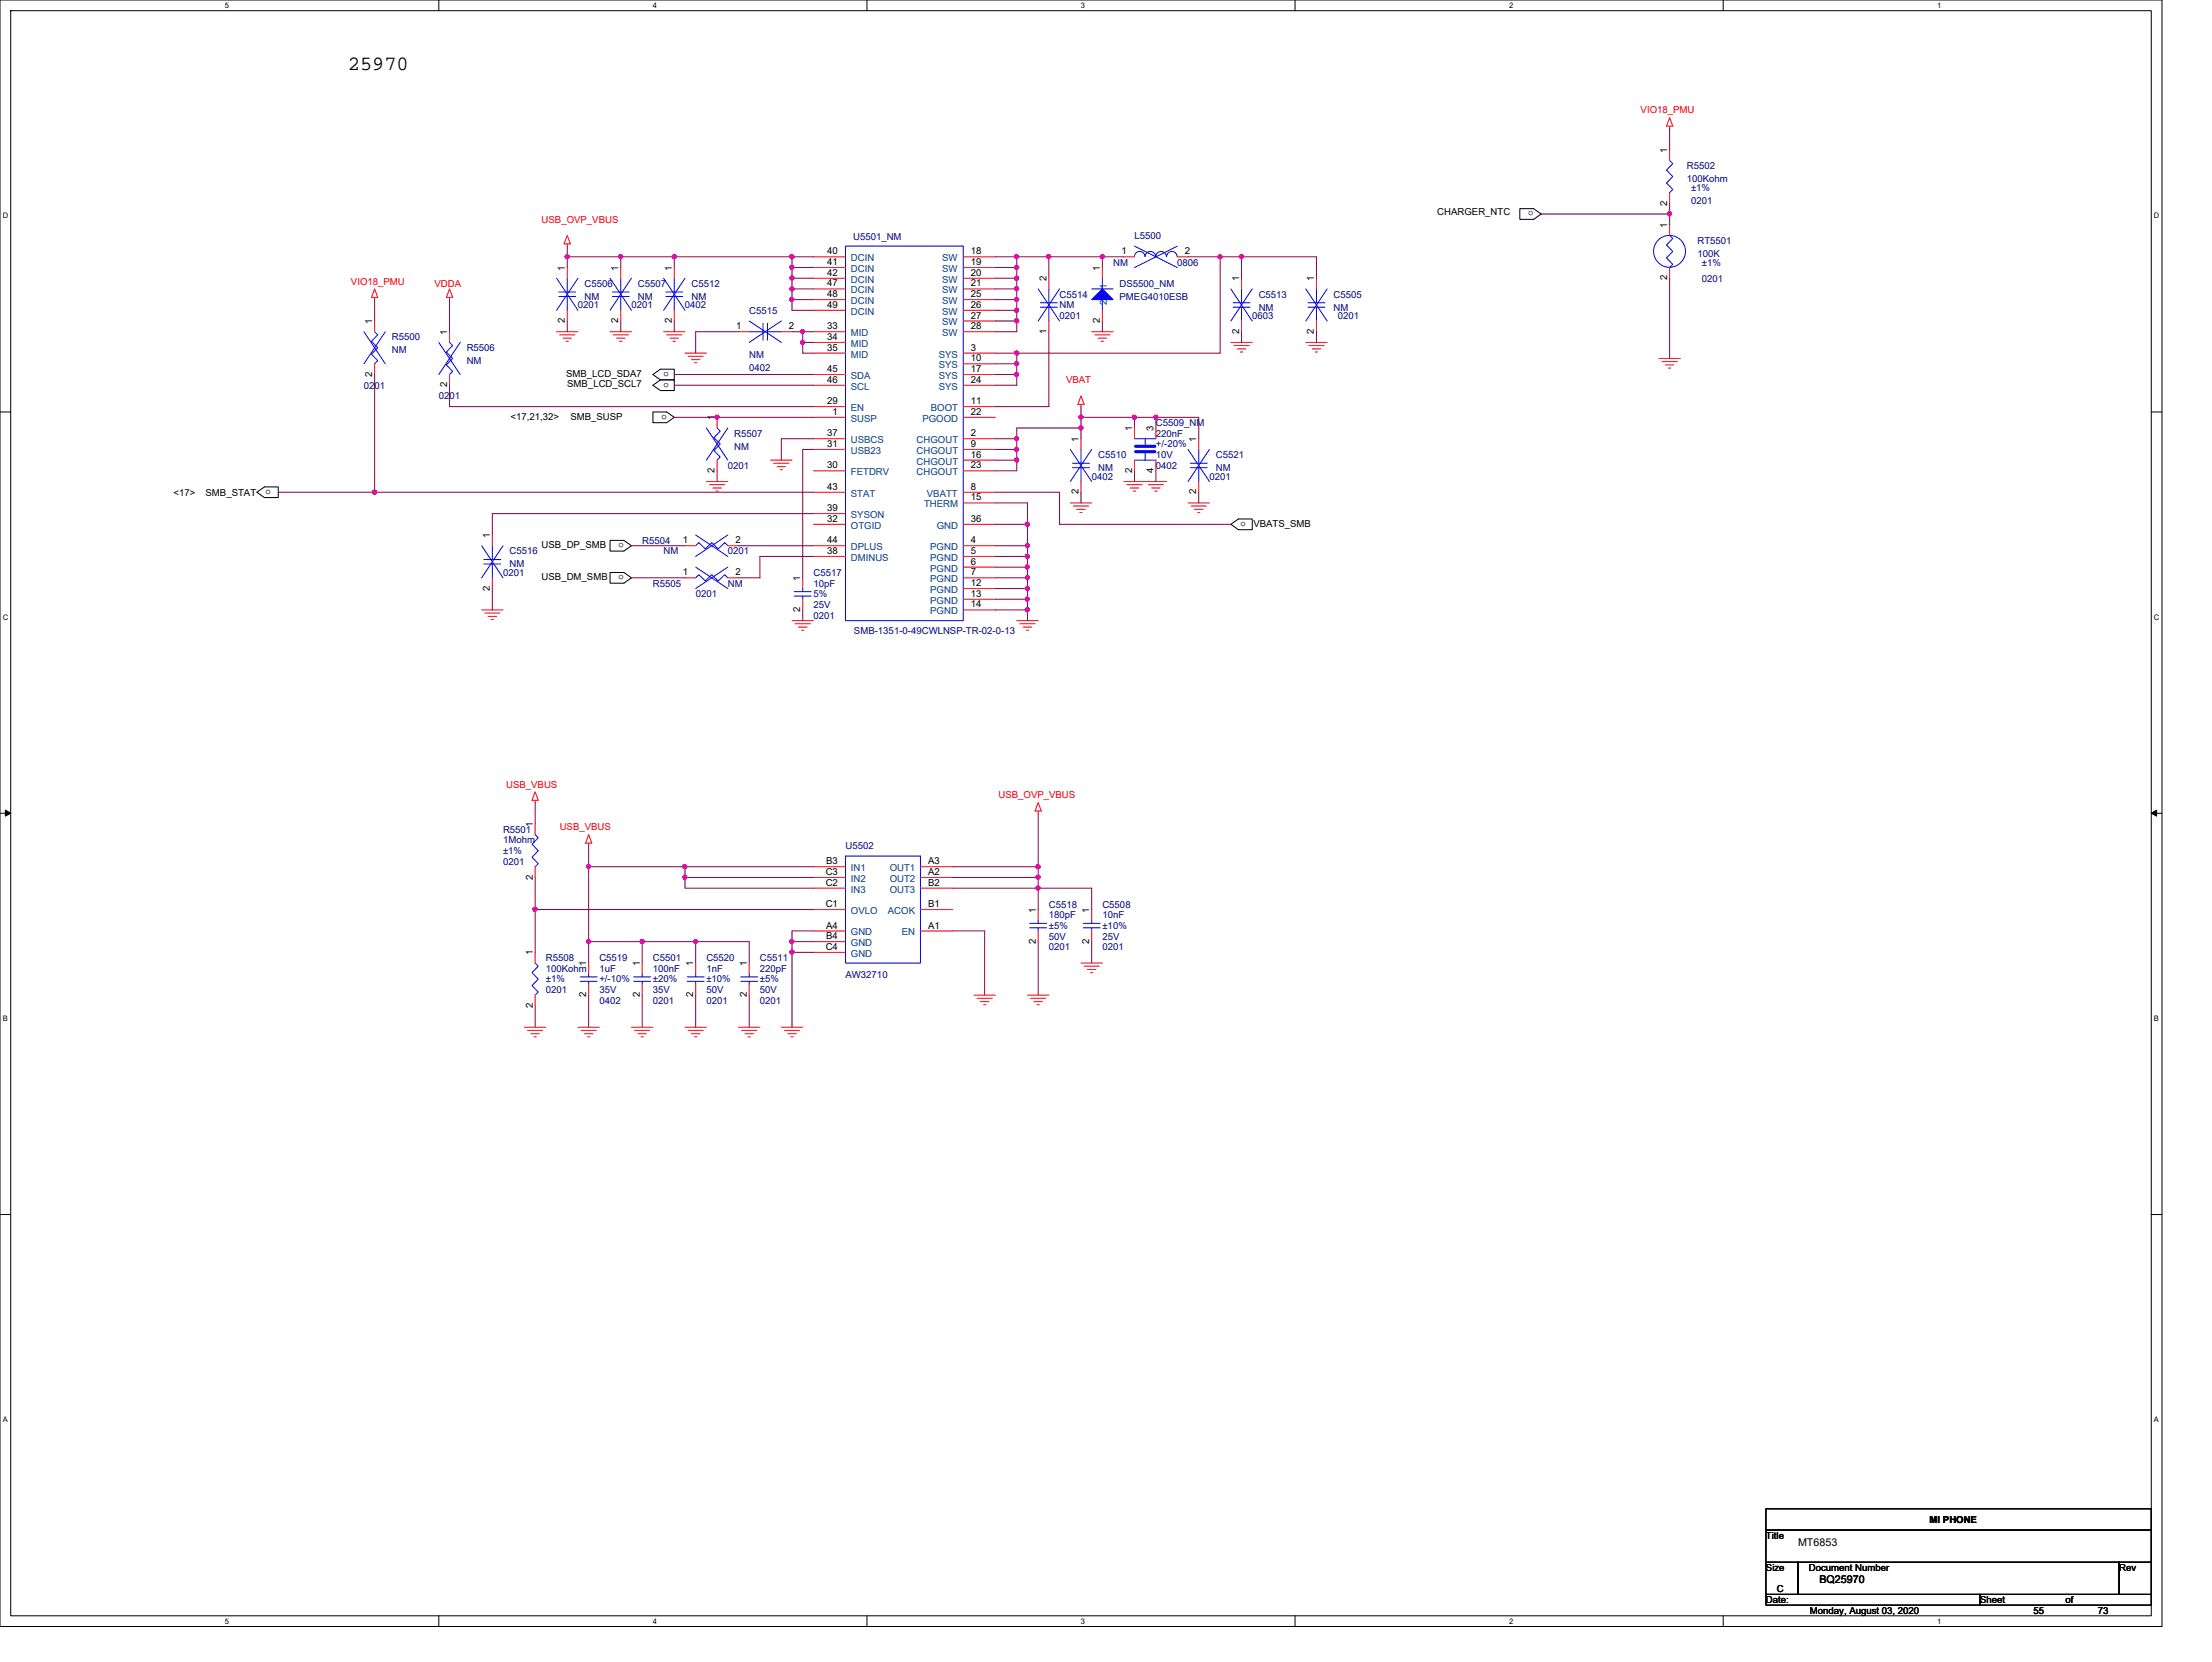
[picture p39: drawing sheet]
<svg xmlns="http://www.w3.org/2000/svg" width="210mm" height="158mm" viewBox="0 0 210 158" stroke-linecap="round" stroke-linejoin="round" font-family="sans-serif">
<defs><g id="words">
<text font-size="1.9" x="33" y="6.6">25970</text>
<g font-size="1">
<text x="170.7" y="146.7">MT6853</text>
<text x="172.7" y="150.3">BQ25970</text>
</g>
<g font-size=".9" fill="#f00">
<text x="155.7" y="10.8">VIO18_PMU</text>
<text x="51.4" y="21.1">USB_OVP_VBUS</text>
<text x="33.3" y="27">VIO18_PMU</text>
<text x="41.3" y="27.2">VDDA</text>
<text x="101.2" y="36.4">VBAT</text>
<text x="48" y="74.8">USB_VBUS</text>
<text x="94.8" y="75.8">USB_OVP_VBUS</text>
<text x="53.1" y="78.8">USB_VBUS</text>
</g>
<g font-size=".9">
<text x="158.3" y="14.5" transform="rotate(-90 158.3 14.5)">1</text>
<text x="136.4" y="20.4">CHARGER_NTC</text>
<text x="145.6" y="20.1" transform="rotate(-180 145.6 20.1)">o</text>
<text x="158.3" y="21.6" transform="rotate(-90 158.3 21.6)">1</text>
<text x="158.3" y="19.5" transform="rotate(-90 158.3 19.5)">2</text>
<text x="53.6" y="25.7" transform="rotate(-90 53.6 25.7)">1</text>
<text x="58.7" y="25.7" transform="rotate(-90 58.7 25.7)">1</text>
<text x="63.8" y="25.7" transform="rotate(-90 63.8 25.7)">1</text>
<text x="78.5" y="24.2">40</text>
<text x="78.5" y="25.2">41</text>
<text x="78.5" y="26.2">42</text>
<text x="78.5" y="27.2">47</text>
<text x="78.5" y="28.2">48</text>
<text x="78.5" y="29.2">49</text>
<text x="92.2" y="24.2">18</text>
<text x="92.2" y="25.2">19</text>
<text x="92.2" y="26.2">20</text>
<text x="92.2" y="27.2">21</text>
<text x="92.2" y="28.2">25</text>
<text x="92.2" y="29.2">26</text>
<text x="99.3" y="26.7" transform="rotate(-90 99.3 26.7)">2</text>
<text x="104.4" y="25.7" transform="rotate(-90 104.4 25.7)">1</text>
<text x="106.5" y="24.2">1</text>
<text x="112.5" y="24.2">2</text>
<text x="117.6" y="26.7" transform="rotate(-90 117.6 26.7)">1</text>
<text x="124.7" y="26.7" transform="rotate(-90 124.7 26.7)">1</text>
<text x="158.3" y="26.6" transform="rotate(-90 158.3 26.6)">2</text>
<text x="35.3" y="35.8" transform="rotate(-90 35.3 35.8)">2</text>
<text x="35.3" y="30.8" transform="rotate(-90 35.3 30.8)">1</text>
<text x="42.4" y="31.8" transform="rotate(-90 42.4 31.8)">1</text>
<text x="53.6" y="30.7" transform="rotate(-90 53.6 30.7)">2</text>
<text x="53.7" y="35.8">SMB_LCD_SDA7</text>
<text x="58.7" y="30.7" transform="rotate(-90 58.7 30.7)">2</text>
<text x="63.5" y="35.3" transform="rotate(-180 63.5 35.3)">o</text>
<text x="63.8" y="30.7" transform="rotate(-90 63.8 30.7)">2</text>
<text x="69.9" y="31.3">1</text>
<text x="74.9" y="31.3">2</text>
<text x="78.5" y="31.3">33</text>
<text x="78.5" y="32.3">34</text>
<text x="78.5" y="33.3">35</text>
<text x="78.5" y="35.3">45</text>
<text x="92.2" y="30.2">27</text>
<text x="92.2" y="31.3">28</text>
<text x="92.2" y="33.3">3</text>
<text x="92.2" y="34.3">10</text>
<text x="92.2" y="35.3">17</text>
<text x="99.3" y="31.7" transform="rotate(-90 99.3 31.7)">1</text>
<text x="104.4" y="30.7" transform="rotate(-90 104.4 30.7)">2</text>
<text x="117.6" y="31.7" transform="rotate(-90 117.6 31.7)">2</text>
<text x="124.7" y="31.7" transform="rotate(-90 124.7 31.7)">2</text>
<text x="42.4" y="36.8" transform="rotate(-90 42.4 36.8)">2</text>
<text x="48.5" y="39.8">&lt;17,21,32&gt;</text>
<text x="53.8" y="36.8">SMB_LCD_SCL7</text>
<text x="54.1" y="39.8">SMB_SUSP</text>
<text x="63.3" y="39.4" transform="rotate(-180 63.3 39.4)">o</text>
<text x="63.5" y="36.3" transform="rotate(-180 63.5 36.3)">o</text>
<text x="67.8" y="39.9" transform="rotate(-90 67.8 39.9)">1</text>
<text x="78.5" y="36.3">46</text>
<text x="78.5" y="38.4">29</text>
<text x="78.5" y="41.4">37</text>
<text x="79" y="39.4">1</text>
<text x="92.2" y="38.4">11</text>
<text x="92.2" y="36.3">24</text>
<text x="92.2" y="41.4">2</text>
<text x="92.2" y="39.4">22</text>
<text x="102.4" y="42" transform="rotate(-90 102.4 42)">1</text>
<text x="107.5" y="40.9" transform="rotate(-90 107.5 40.9)">1</text>
<text x="109.5" y="40.9" transform="rotate(-90 109.5 40.9)">3</text>
<text x="113.6" y="42" transform="rotate(-90 113.6 42)">1</text>
<text x="16.5" y="47.1">&lt;17&gt;</text>
<text x="19.5" y="47.1">SMB_STAT</text>
<text x="25.2" y="46.9">o</text>
<text x="67.8" y="44.9" transform="rotate(-90 67.8 44.9)">2</text>
<text x="78.5" y="42.4">31</text>
<text x="78.5" y="44.5">30</text>
<text x="78.5" y="46.5">43</text>
<text x="92.2" y="47.5">15</text>
<text x="92.2" y="46.5">8</text>
<text x="92.2" y="42.4">9</text>
<text x="92.2" y="43.5">16</text>
<text x="92.2" y="44.5">23</text>
<text x="102.4" y="46.9" transform="rotate(-90 102.4 46.9)">2</text>
<text x="107.5" y="44.9" transform="rotate(-90 107.5 44.9)">2</text>
<text x="109.5" y="44.9" transform="rotate(-90 109.5 44.9)">4</text>
<text x="113.6" y="46.9" transform="rotate(-90 113.6 46.9)">2</text>
<text x="46.5" y="51.1" transform="rotate(-90 46.5 51.1)">1</text>
<text x="51.4" y="52">USB_DP_SMB</text>
<text x="59.2" y="51.6" transform="rotate(-180 59.2 51.6)">o</text>
<text x="64.8" y="51.6">1</text>
<text x="69.8" y="51.6">2</text>
<text x="78.5" y="48.5">39</text>
<text x="78.5" y="49.6">32</text>
<text x="78.5" y="51.6">44</text>
<text x="78.5" y="52.6">38</text>
<text x="92.2" y="51.6">4</text>
<text x="92.2" y="52.6">5</text>
<text x="92.2" y="53.6">6</text>
<text x="92.2" y="49.6">36</text>
<text x="118.3" y="49.5" transform="rotate(-180 118.3 49.5)">o</text>
<text x="119" y="50">VBATS_SMB</text>
<text x="46.5" y="56.1" transform="rotate(-90 46.5 56.1)">2</text>
<text x="51.4" y="55.1">USB_DM_SMB</text>
<text x="59.2" y="54.6" transform="rotate(-180 59.2 54.6)">o</text>
<text x="64.8" y="54.6">1</text>
<text x="69.8" y="54.6">2</text>
<text x="76" y="58.1" transform="rotate(-90 76 58.1)">2</text>
<text x="76" y="55.2" transform="rotate(-90 76 55.2)">1</text>
<text x="92.2" y="54.6">7</text>
<text x="92.2" y="55.6">12</text>
<text x="92.2" y="56.7">13</text>
<text x="92.2" y="57.7">14</text>
<text x="50.6" y="83.5" transform="rotate(-90 50.6 83.5)">2</text>
<text x="50.6" y="78.5" transform="rotate(-90 50.6 78.5)">1</text>
<text x="78.4" y="83.1">C3</text>
<text x="78.4" y="82.1">B3</text>
<text x="88.1" y="82.1">A3</text>
<text x="88.1" y="83.1">A2</text>
<text x="78.4" y="84.1">C2</text>
<text x="78.4" y="86.1">C1</text>
<text x="78.4" y="89.2">B4</text>
<text x="78.4" y="88.2">A4</text>
<text x="88.1" y="88.2">A1</text>
<text x="88.1" y="84.1">B2</text>
<text x="88.1" y="86.1">B1</text>
<text x="98.3" y="89.6" transform="rotate(-90 98.3 89.6)">2</text>
<text x="98.3" y="86.7" transform="rotate(-90 98.3 86.7)">1</text>
<text x="103.4" y="89.6" transform="rotate(-90 103.4 89.6)">2</text>
<text x="103.4" y="86.7" transform="rotate(-90 103.4 86.7)">1</text>
<text x="50.6" y="95.7" transform="rotate(-90 50.6 95.7)">2</text>
<text x="50.6" y="90.7" transform="rotate(-90 50.6 90.7)">1</text>
<text x="55.6" y="94.7" transform="rotate(-90 55.6 94.7)">2</text>
<text x="55.6" y="91.7" transform="rotate(-90 55.6 91.7)">1</text>
<text x="60.7" y="94.7" transform="rotate(-90 60.7 94.7)">2</text>
<text x="60.7" y="91.7" transform="rotate(-90 60.7 91.7)">1</text>
<text x="65.8" y="94.7" transform="rotate(-90 65.8 94.7)">2</text>
<text x="65.8" y="91.7" transform="rotate(-90 65.8 91.7)">1</text>
<text x="70.9" y="94.7" transform="rotate(-90 70.9 94.7)">2</text>
<text x="70.9" y="91.7" transform="rotate(-90 70.9 91.7)">1</text>
<text x="78.4" y="90.2">C4</text>
<text x="167.6" y="146.1">Title</text>
<text x="167.6" y="149.2">Size</text>
<text x="171.7" y="149.2">Document Number</text>
<text x="183.2" y="144.6">MI PHONE</text>
<text x="201.2" y="149.2">Rev</text>
<text x="167.6" y="152.2">Date:</text>
<text x="168.7" y="151.2">C</text>
<text x="171.8" y="153.2">Monday, August 03, 2020</text>
<text x="188" y="152.2">Sheet</text>
<text x="193" y="153.2">55</text>
<text x="196.1" y="152.2">of</text>
<text x="199.1" y="153.2">73</text>
</g>
<g font-size=".9" fill="#000080">
<text x="160.1" y="16.1">R5502</text>
<text x="160.1" y="17.3">100Kohm</text>
<text x="81" y="22.8">U5501_NM</text>
<text x="107.7" y="22.7">L5500</text>
<text x="160.5" y="18.1">±1%</text>
<text x="160.5" y="19.4">0201</text>
<text x="161.1" y="23.2">RT5501</text>
<text x="54.9" y="29.3">0201</text>
<text x="55.5" y="27.2">C5506</text>
<text x="55.5" y="28.5">NM</text>
<text x="59.9" y="29.3">0201</text>
<text x="60.6" y="27.2">C5507</text>
<text x="60.6" y="28.5">NM</text>
<text x="65" y="29.3">0402</text>
<text x="65.6" y="27.2">C5512</text>
<text x="65.6" y="28.5">NM</text>
<text x="71.1" y="29.8">C5515</text>
<text x="100.6" y="28.3">C5514</text>
<text x="100.6" y="29.3">NM</text>
<text x="105.7" y="25.2">NM</text>
<text x="106.3" y="27.2">DS5500_NM</text>
<text x="106.3" y="28.5">PMEG4010ESB</text>
<text x="111.8" y="25.2">0806</text>
<text x="119.5" y="28.3">C5513</text>
<text x="119.5" y="29.5">NM</text>
<text x="126.6" y="28.3">C5505</text>
<text x="126.6" y="29.5">NM</text>
<text x="161.1" y="24.4">100K</text>
<text x="161.5" y="25.2">±1%</text>
<text x="161.5" y="26.7">0201</text>
<text x="37.2" y="32.3">R5500</text>
<text x="37.2" y="33.5">NM</text>
<text x="44.3" y="33.3">R5506</text>
<text x="44.3" y="34.6">NM</text>
<text x="71.1" y="34">NM</text>
<text x="71.1" y="35.3">0402</text>
<text x="100.6" y="30.3">0201</text>
<text x="118.9" y="30.3">0603</text>
<text x="127" y="30.3">0201</text>
<text x="34.5" y="36.9">0201</text>
<text x="41.7" y="37.9">0201</text>
<text x="69.7" y="41.5">R5507</text>
<text x="109.7" y="40.4">C5509_NM</text>
<text x="109.7" y="41.5">220nF</text>
<text x="69.1" y="44.5">0201</text>
<text x="69.7" y="42.7">NM</text>
<text x="103.6" y="45.5">0402</text>
<text x="104.2" y="43.5">C5510</text>
<text x="104.2" y="44.7">NM</text>
<text x="109.7" y="44.5">0402</text>
<text x="109.7" y="43.5">10V</text>
<text x="109.7" y="42.5">+/-20%</text>
<text x="114.8" y="45.5">0201</text>
<text x="115.4" y="43.5">C5521</text>
<text x="115.4" y="44.7">NM</text>
<text x="48.4" y="52.6">C5516</text>
<text x="48.4" y="53.9">NM</text>
<text x="61" y="51.6">R5504</text>
<text x="63" y="52.6">NM</text>
<text x="69.1" y="52.6">0201</text>
<text x="47.8" y="54.7">0201</text>
<text x="62" y="55.7">R5505</text>
<text x="66" y="56.7">0201</text>
<text x="69.1" y="55.7">NM</text>
<text x="77.2" y="54.7">C5517</text>
<text x="77.2" y="55.7">10pF</text>
<text x="77.2" y="58.7">0201</text>
<text x="77.2" y="57.7">25V</text>
<text x="77.2" y="56.7">5%</text>
<text x="81.1" y="60.2">SMB-1351-0-49CWLNSP-TR-02-0-13</text>
<text x="47.8" y="79.1">R5501</text>
<text x="47.8" y="80.1">1Mohm</text>
<text x="47.8" y="81.1">±1%</text>
<text x="47.8" y="82.1">0201</text>
<text x="80.3" y="80.6">U5502</text>
<text x="99.6" y="86.2">C5518</text>
<text x="99.6" y="87.2">180pF</text>
<text x="99.6" y="89.2">50V</text>
<text x="99.6" y="88.2">±5%</text>
<text x="104.6" y="86.2">C5508</text>
<text x="104.6" y="87.2">10nF</text>
<text x="104.6" y="89.2">25V</text>
<text x="104.6" y="88.2">±10%</text>
<text x="51.8" y="91.2">R5508</text>
<text x="51.8" y="92.3">100Kohm</text>
<text x="51.8" y="93.3">±1%</text>
<text x="51.8" y="94.3">0201</text>
<text x="56.9" y="91.2">C5519</text>
<text x="56.9" y="92.3">1uF</text>
<text x="56.9" y="95.3">0402</text>
<text x="56.9" y="94.3">35V</text>
<text x="56.9" y="93.3">+/-10%</text>
<text x="62" y="91.2">C5501</text>
<text x="62" y="92.3">100nF</text>
<text x="62" y="95.3">0201</text>
<text x="62" y="94.3">35V</text>
<text x="62" y="93.3">±20%</text>
<text x="67.1" y="91.2">C5520</text>
<text x="67.1" y="92.3">1nF</text>
<text x="67.1" y="95.3">0201</text>
<text x="67.1" y="94.3">50V</text>
<text x="67.1" y="93.3">±10%</text>
<text x="72.1" y="91.2">C5511</text>
<text x="72.1" y="92.3">220pF</text>
<text x="72.1" y="95.3">0201</text>
<text x="72.1" y="94.3">50V</text>
<text x="72.1" y="93.3">±5%</text>
<text x="80.3" y="92.9">AW32710</text>
<text x="99.6" y="90.2">0201</text>
<text x="104.6" y="90.2">0201</text>
</g>
<g font-size=".9" fill="#004080">
<text x="80.8" y="24.8">DCIN</text>
<text x="80.8" y="25.8">DCIN</text>
<text x="80.8" y="26.8">DCIN</text>
<text x="80.8" y="27.9">DCIN</text>
<text x="80.8" y="28.9">DCIN</text>
<text x="80.8" y="29.9">DCIN</text>
<text x="89.4" y="24.8">SW</text>
<text x="89.4" y="25.8">SW</text>
<text x="89.4" y="26.8">SW</text>
<text x="89.4" y="27.9">SW</text>
<text x="89.4" y="28.9">SW</text>
<text x="89.4" y="29.9">SW</text>
<text x="105.1" y="29" transform="rotate(-90 105.1 29)">2</text>
<text x="105.1" y="27.4" transform="rotate(-90 105.1 27.4)">1</text>
<text x="80.8" y="31.9">MID</text>
<text x="80.8" y="32.9">MID</text>
<text x="80.8" y="34">MID</text>
<text x="80.8" y="36">SDA</text>
<text x="89.1" y="34">SYS</text>
<text x="89.1" y="35">SYS</text>
<text x="89.1" y="36">SYS</text>
<text x="89.4" y="30.9">SW</text>
<text x="89.4" y="31.9">SW</text>
<text x="80.8" y="37">SCL</text>
<text x="80.8" y="39">EN</text>
<text x="80.8" y="40">SUSP</text>
<text x="87.6" y="40">PGOOD</text>
<text x="88.4" y="39">BOOT</text>
<text x="89.1" y="37">SYS</text>
<text x="80.8" y="42.1">USBCS</text>
<text x="80.8" y="43.1">USB23</text>
<text x="80.8" y="45.1">FETDRV</text>
<text x="80.8" y="47.2">STAT</text>
<text x="87" y="42.1">CHGOUT</text>
<text x="87" y="43.1">CHGOUT</text>
<text x="87" y="44.1">CHGOUT</text>
<text x="87" y="45.1">CHGOUT</text>
<text x="88" y="47.2">VBATT</text>
<text x="80.8" y="49.2">SYSON</text>
<text x="80.8" y="50.2">OTGID</text>
<text x="80.8" y="52.2">DPLUS</text>
<text x="80.8" y="53.3">DMINUS</text>
<text x="87.7" y="48.2">THERM</text>
<text x="88.3" y="52.2">PGND</text>
<text x="88.3" y="53.3">PGND</text>
<text x="88.9" y="50.2">GND</text>
<text x="88.3" y="54.3">PGND</text>
<text x="88.3" y="55.3">PGND</text>
<text x="88.3" y="56.3">PGND</text>
<text x="88.3" y="57.3">PGND</text>
<text x="88.3" y="58.3">PGND</text>
<text x="80.8" y="82.7">IN1</text>
<text x="80.8" y="83.7">IN2</text>
<text x="84.5" y="82.7">OUT1</text>
<text x="84.5" y="83.7">OUT2</text>
<text x="80.8" y="84.8">IN3</text>
<text x="80.8" y="89.8">GND</text>
<text x="80.8" y="88.8">GND</text>
<text x="80.8" y="86.8">OVLO</text>
<text x="84.3" y="86.8">ACOK</text>
<text x="84.5" y="84.8">OUT3</text>
<text x="85.6" y="88.8">EN</text>
<text x="80.8" y="90.8">GND</text>
</g>
<g font-size=".7">
<text x="21.3" y=".8">5</text>
<text x="62" y=".8">4</text>
<text x="102.6" y=".8">3</text>
<text x="143.3" y=".8">2</text>
<text x="183.9" y=".8">1</text>
<text x=".3" y="20.7">D</text>
<text x="204.5" y="20.7">D</text>
<text x=".3" y="58.8">C</text>
<text x="204.5" y="58.8">C</text>
<text x=".3" y="96.9">B</text>
<text x="204.5" y="96.9">B</text>
<text x=".3" y="135">A</text>
<text x="204.5" y="135">A</text>
<text x="21.3" y="154.2">5</text>
<text x="62" y="154.2">4</text>
<text x="102.6" y="154.2">3</text>
<text x="143.3" y="154.2">2</text>
<text x="183.9" y="154.2">1</text>
</g>
</g></defs>
<path d="M0 0h205.2v154.4h-205.2zM1 1h203.2v152.4h-203.2z" fill="none" stroke="#000" stroke-width=".09"/>
<g fill="#fff">
<path d="M21.3 .1h.4v.8h-.4z"/>
<path d="M21.3 153.5h.4v.8h-.4z"/>
</g>
<path d="M41.7 0v1M41.7 153.4v1" fill="none" stroke="#000" stroke-width=".09"/>
<g fill="#fff">
<path d="M62 .1h.4v.8h-.4z"/>
<path d="M62 153.5h.4v.8h-.4z"/>
</g>
<path d="M82.3 0v1M82.3 153.4v1" fill="none" stroke="#000" stroke-width=".09"/>
<g fill="#fff">
<path d="M102.6 .1h.4v.8h-.4z"/>
<path d="M102.6 153.5h.4v.8h-.4z"/>
</g>
<path d="M122.9 0v1M122.9 153.4v1" fill="none" stroke="#000" stroke-width=".09"/>
<g fill="#fff">
<path d="M143.3 .1h.3v.8h-.3z"/>
<path d="M143.3 153.5h.3v.8h-.3z"/>
</g>
<path d="M163.6 0v1M163.6 153.4v1" fill="none" stroke="#000" stroke-width=".09"/>
<g fill="#fff">
<path d="M183.9 .1h.4v.8h-.4z"/>
<path d="M183.9 153.5h.4v.8h-.4z"/>
<path d="M.3 20.1h.5v.8h-.5z"/>
<path d="M204.5 20.1h.5v.8h-.5z"/>
<path d="M.3 58.2h.5v.8h-.5z"/>
<path d="M204.5 58.2h.5v.8h-.5z"/>
</g>
<path d="M0 39.1h1M204.2 39.1h1" fill="none" stroke="#000" stroke-width=".09"/>
<g fill="#fff">
<path d="M.3 96.3h.4v.8h-.4z"/>
<path d="M204.5 96.3h.4v.8h-.4z"/>
</g>
<path d="M0 77.2h1M204.2 77.2h1" fill="none" stroke="#000" stroke-width=".09"/>
<path d="M.5 76.9l.5 .3-.5 .3zM204.2 77.2l.5-.3v.6z" fill="#000" stroke="#000" stroke-width=".09"/>
<g fill="#fff">
<path d="M.3 134.4h.4v.8h-.4z"/>
<path d="M204.5 134.4h.4v.8h-.4z"/>
</g>
<g fill="none" stroke="#000" stroke-width=".09">
<path d="M144.3 19.8h1.3l.7 .5-.7 .5h-1.3zM62 36.6l.7-.5h1.3v1h-1.3zM62 35.6l.7-.5h1.3v1h-1.3zM62 39.1h1.3l.7 .5-.7 .5h-1.3zM24.4 46.7l.7-.5h1.3v1h-1.3zM57.9 51.3h1.3l.7 .5-.7 .5h-1.3zM57.9 54.4h1.3l.7 .5-.7 .5h-1.3zM116.8 49.8l.8-.5h1.3v1h-1.3zM0 115.3h1M204.2 115.3h1M167.6 148.3h3.1v3.1h-3.1zM167.6 151.4h20.4v1h-20.4z"/>
<path d="M167.6 143.3h36.6v2h-36.6zM167.6 145.3h36.6v3h-36.6zM170.7 148.3h30.5v3.1h-30.5zM188 151.4h16.2v1h-16.2zM201.2 148.3h3v3.1h-3z"/>
</g>
<g fill="none" stroke="#f00" stroke-width=".09">
<path d="M158.5 11.2l.3 .8h-.6zM158.5 12v.2M158.5 14.2v1M158.5 18.3v1M35.6 27.4l.3 .8h-.6zM35.6 28.2v.2M35.6 30.5v1M35.6 34.5v1.1M42.7 27.4l.3 .8h-.6zM42.7 28.2v.2M42.7 31.5v1M42.7 35.6v1"/>
<path d="M52.8 31.5h2.1M53.1 31.8h1.5M53.4 32.1h.9M53.7 32.4h.3M53.8 22.4l.3 .8h-.5zM53.8 23.2v.2M53.8 25.4v1M53.8 29.5v1M57.9 31.5h2M58.2 31.8h1.4M58.5 32.1h.8M58.8 32.4h.2"/>
<path d="M58.9 25.4v1M58.9 29.5v1M63 31.5h2M63.3 31.8h1.4M63.6 32.1h.8M63.9 32.4h.2M64 25.4v1M64 29.5v1M65 33.5h2.1M65.3 33.8h1.5M65.6 34.1h.8M65.9 34.4h.2"/>
<path d="M68.1 39.6v1M70.1 31.5h1M74.2 31.5h1M77.2 24.4h3.1M77.2 25.4h3.1M77.2 26.4h3.1M77.2 27.4h3.1M77.2 28.4h3.1M77.2 29.5h3.1M77.2 31.5h3.1M77.2 32.5h3.1M77.2 33.5h3.1"/>
<path d="M77.2 35.6h3.1M77.2 36.6h3.1M77.2 38.6h3.1M77.2 39.6h3.1M91.4 24.4h3.1M91.4 25.4h3.1M91.4 26.4h3.1M91.4 27.4h3.1M91.4 28.4h3.1M91.4 29.5h3.1M91.4 30.5h3.1M91.4 31.5h3.1"/>
<path d="M91.4 33.5h3.1M91.4 34.5h3.1M91.4 35.6h3.1M91.4 36.6h3.1M91.4 38.6h3.1M91.4 39.6h3.1M99.6 30.5v1M99.6 26.4v1M102.6 37.6l.3 .8h-.6zM102.6 38.4v.2M103.6 31.5h2.1M103.9 31.8h1.5"/>
<path d="M104.2 32.1h.9M104.5 32.4h.3M104.6 25.4v1M104.6 29.5v1M106.7 24.4h1M111.8 24.4h1M116.8 32.5h2.1M117.1 32.8h1.5M117.5 33.1h.8M117.8 33.4h.2M117.9 26.4v1M117.9 30.5v1"/>
<path d="M124 32.5h2M124.2 32.8h1.5M124.6 33.1h.8M124.9 33.4h.2M125 26.4v1M125 30.5v1M157.5 34h2M157.8 34.3h1.4M158.1 34.6h.8M158.4 34.9h.2M158.5 21.3v1.1M158.5 25.4v1"/>
<path d="M45.7 57.9h2.1M46 58.2h1.5M46.3 58.5h.8M46.6 58.8h.2M46.7 50.8v1M46.7 54.9v1M65 51.8h1M65 54.9h1M67.1 45.7h2M67.4 46h1.4M67.7 46.3h.8M68 46.6h.2"/>
<path d="M68.1 43.7v1M69.1 51.8h1M69.1 54.9h1M73.2 43.7h2M73.4 44h1.5M73.8 44.3h.8M74.1 44.6h.2M75.2 58.9h2M75.5 59.2h1.4M75.8 59.5h.8M76.1 59.8h.2M76.2 54.9v1"/>
<path d="M76.2 56.9v1M77.2 41.7h3.1M77.2 42.7h3.1M77.2 44.7h3.1M77.2 46.7h3.1M77.2 48.8h3.1M77.2 49.8h3.1M77.2 51.8h3.1M77.2 52.8h3.1M91.4 41.7h3.1M91.4 42.7h3.1M91.4 43.7h3.1"/>
<path d="M91.4 44.7h3.1M91.4 46.7h3.1M91.4 47.8h3.1M91.4 49.8h3.1M91.4 51.8h3.1M91.4 52.8h3.1M91.4 53.8h3.1M91.4 54.9h3.1M91.4 55.9h3.1M91.4 56.9h3.1M91.4 57.9h3.1M96.5 58.9h2.1"/>
<path d="M96.8 59.2h1.5M97.1 59.5h.8M97.4 59.8h.2M101.6 47.8h2M101.9 48h1.4M102.2 48.4h.8M102.5 48.7h.2M102.6 41.7v1M102.6 45.7v1M106.7 45.7h4M107 46h1.4M107.3 46.3h.8"/>
<path d="M107.6 46.6h.2M107.7 40.6v1.1M107.7 43.7v1M109 46h1.4M109.3 46.3h.8M109.6 46.6h.2M109.7 40.6v1.1M109.7 43.7v1M112.8 47.8h2M113.1 48h1.4M113.4 48.4h.8M113.7 48.7h.2"/>
<path d="M113.8 41.7v1M113.8 45.7v1M50.8 75.2l.3 .8h-.6zM50.8 76v.2M50.8 78.2v1M55.9 79.2l.3 .9h-.6zM98.6 76.2l.2 .8h-.5zM98.6 77v.2M49.8 97.5h2M50.1 97.8h1.4M50.4 98.1h.8M50.7 98.4h.2"/>
<path d="M50.8 90.4v1M50.8 94.5v1M50.8 82.3v1M54.9 97.5h2M55.2 97.8h1.4M55.5 98.1h.8M55.8 98.4h.2M55.9 80.1v.2M55.9 91.4v1.1M55.9 93.5v1M59.9 97.5h2.1M60.2 97.8h1.5"/>
<path d="M60.6 98.1h.8M60.9 98.4h.2M61 91.4v1.1M61 93.5v1M65 97.5h2.1M65.3 97.8h1.5M65.6 98.1h.8M65.9 98.4h.2M66 91.4v1.1M66 93.5v1M70.1 97.5h2M70.4 97.8h1.4"/>
<path d="M70.7 98.2h.8M71 98.4h.2M71.1 91.4v1.1M71.1 93.5v1M74.2 97.5h2M74.5 97.8h1.4M74.8 98.2h.8M75.1 98.4h.2M77.2 82.3h3.1M77.2 83.3h3.1M77.2 84.3h3.1M77.2 89.4h3.1"/>
<path d="M77.2 88.4h3.1M77.2 86.4h3.1M77.2 90.4h3.1M87.4 82.3h3M87.4 83.3h3M87.4 84.3h3M87.4 88.4h3M87.4 86.4h3M92.5 94.5h2M92.8 94.8h1.4M93.1 95.1h.8M93.4 95.4h.2"/>
<path d="M97.5 94.5h2.1M97.8 94.8h1.5M98.1 95.1h.9M98.4 95.4h.3M98.6 86.4v1M98.6 88.4v1M102.6 91.4h2M102.9 91.7h1.5M103.2 92.1h.8M103.5 92.4h.2M103.6 86.4v1M103.6 88.4v1"/>
</g>
<g fill="none" stroke="#00f" stroke-width=".09">
<path d="M158.5 15.2l.3 .3-.6 .7 .6 .6-.6 .6 .6 .6-.3 .3M34.5 31.5l2.1 3M35.6 31.5l.3 .3-.6 .6 .6 .6-.6 .6 .6 .6-.3 .3M36.6 31.5l-2.1 3M41.7 32.5l2 3.1M42.7 32.5l.3 .3-.6 .6 .6 .6-.6 .6 .6 .7-.3 .3M43.7 32.5l-2 3.1M52.8 26.4l2.1 3.1M53 27.7h1.7M53 28.2h1.7M53.8 26.4v1.3M53.8 28.2v1.3"/>
<path d="M54.9 26.4l-2.1 3.1M57.9 26.4l2 3.1M58.1 27.7h1.6M58.1 28.2h1.6M58.9 26.4v1.3M58.9 28.2v1.3M59.9 26.4l-2 3.1M63 26.4l2 3.1M63.2 27.7h1.6M63.2 28.2h1.6M64 26.4v1.3M64 28.2v1.3"/>
<path d="M65 26.4l-2 3.1M71.1 30.5l3.1 2M71.1 31.5h1.3M72.4 30.7v1.6M72.9 30.7v1.6M72.9 31.5h1.3M74.2 30.5l-3.1 2M80.3 23.4h11.1v35.5h-11.1zM98.6 27.4l2 3.1M98.8 29.2h1.6M98.8 28.7h1.6M99.6 29.2v1.3"/>
<path d="M99.6 27.4v1.3M100.6 27.4l-2 3.1M103.6 27.4h2.1M104.6 28.4v1.1M104.6 26.4v1M107.7 24.4a.5 .5 0 0 1 .5-.5 .5 .5 0 0 1 .5 .5M107.7 23.4l4.1 2M108.7 24.4a.5 .5 0 0 1 .5-.5 .5 .5 0 0 1 .5 .5M109.7 24.4a.5 .5 0 0 1 .5-.5 .5 .5 0 0 1 .5 .5 .51 .51 0 0 1 .5-.5 .51 .51 0 0 1 .5 .5M111.8 23.4l-4.1 2M116.8 27.4l2.1 3.1M117.1 28.7h1.6"/>
<path d="M117.1 29.2h1.6M117.9 27.4v1.3M117.9 29.2v1.3M118.9 27.4l-2.1 3.1M124 27.4l2 3.1M124.2 28.7h1.6M124.2 29.2h1.6M125 27.4v1.3M125 29.2v1.3M126 27.4l-2 3.1M158.5 22.4l.3 .2-.6 .7 .6 .6-.6 .6 .6 .6-.3 .3M45.7 51.8l2.1 3.1"/>
<path d="M45.9 53.1h1.6M45.9 53.6h1.6M46.7 51.8v1.3M46.7 53.6v1.3M47.8 51.8l-2.1 3.1M66 50.8l3.1 2M66 53.8l3.1 2.1M66 51.8l.3-.3 .7 .6 .6-.6 .6 .6 .6-.6 .3 .3M66 54.9l.3-.3 .7 .6 .6-.6 .6 .6 .6-.6 .3 .3M67.1 40.6l2 3.1M68.1 40.6l.3 .3-.6 .7 .6 .6-.6 .6 .6 .6-.3 .3M69.1 50.8l-3.1 2"/>
<path d="M69.1 53.8l-3.1 2.1M69.1 40.6l-2 3.1M75.4 56.2h1.6M75.4 56.6h1.6M76.2 55.9v.3M76.2 56.6v.3M101.6 42.7l2 3M101.8 44h1.6M101.8 44.4h1.6M102.6 42.7v1.3M102.6 44.4v1.3M103.6 42.7l-2 3"/>
<path d="M107.7 43.7h2M107.7 41.7h2M108.7 41.7v.6M108.7 43v.7M112.8 42.7l2 3M113 44h1.6M113 44.4h1.6M113.8 42.7v1.3M113.8 44.4v1.3M114.8 42.7l-2 3M50.8 79.2l.3 .3-.6 .7 .6 .6-.6 .6 .6 .6-.3 .3M50.8 91.4l.3 .3-.6 .7 .6 .6-.6 .6 .6 .6-.3 .3"/>
<path d="M55.1 92.8h1.6M55.1 93.2h1.6M55.9 92.5v.3M55.9 93.2v.3M60.2 92.8h1.6M60.2 93.2h1.6M61 92.5v.3M61 93.2v.3M65.2 92.8h1.6M65.2 93.2h1.6M66 92.5v.3M66 93.2v.3"/>
<path d="M70.3 92.8h1.6M70.3 93.2h1.6M71.1 92.5v.3M71.1 93.2v.3M80.3 81.3h7.1v10.1h-7.1zM97.7 87.7h1.7M97.7 88.1h1.7M98.6 87.4v.3M98.6 88.1v.3M102.8 87.7h1.6M102.8 88.1h1.6M103.6 87.4v.3"/>
<path d="M103.6 88.1v.3"/>
<circle cx="158.5" cy="23.9" r="1.51"/>
</g>
<path d="M107.8 42.4h1.8M107.8 42.9h1.8" fill="none" stroke="#00f" stroke-width=".3"/>
<path d="M104.6 27.4l1.1 1h-2.1z" fill-rule="evenodd" fill="#00f" stroke="#00f" stroke-width=".09"/>
<g fill="none" stroke="#800040" stroke-width=".09">
<path d="M158.5 12.2v2M158.5 19.3v1M35.6 28.4v2.1M35.6 35.6v11.1M42.7 28.4v3.1M42.7 36.6v2h34.5M53.8 23.4v1M53.8 24.4v1M53.8 24.4h5.1M53.8 30.5v1M58.9 24.4h5.1M58.9 24.4v1"/>
<path d="M58.9 30.5v1M64 24.4v1M64 24.4h11.2M64 30.5v1M64 35.6h13.2M64 36.6h13.2M64 39.6h13.2M70.1 31.5h-4.1v2M75.2 28.4h2M75.2 26.4v1M75.2 28.4v1.1h2M75.2 31.5h1"/>
<path d="M75.2 24.4h2M75.2 26.4h2M75.2 27.4h2M75.2 24.4v1M75.2 27.4v1M75.2 25.4h2M75.2 25.4v1M76.2 31.5v1M76.2 32.5v1h1M76.2 31.5h1M76.2 32.5h1M94.5 24.4h2"/>
<path d="M94.5 26.4h2M94.5 27.4h2M94.5 28.4h2M94.5 29.5h2M94.5 30.5h2M94.5 33.5h2M94.5 34.5h2M94.5 35.6h2M94.5 25.4h2M96.5 24.4h3.1M96.5 24.4v1M96.5 26.4v1"/>
<path d="M96.5 27.4v1M96.5 28.4v1.1M96.5 29.5v1M96.5 30.5v1h-2M96.5 33.5v1M96.5 34.5v1.1M96.5 35.6v1h-2M96.5 25.4v1M99.6 24.4h5M99.6 24.4v2M99.6 31.5v7.1h-5.1M102.6 39.6h5.1"/>
<path d="M102.6 38.6v1M102.6 39.6v1M104.6 24.4v1M104.6 24.4h2.1M104.6 30.5v1M107.7 39.6v1M107.7 39.6h2M109.7 39.6h4.1v2.1M109.7 39.6v1M112.8 24.4h3M115.8 24.4h2.1M115.8 24.4v9.1h-19.3"/>
<path d="M117.9 31.5v1M117.9 24.4v2M117.9 24.4h7.1v2M125 31.5v1M146.3 20.3h12.2M158.5 26.4v7.6M158.5 20.3v1M26.4 46.7h9.2M35.6 46.7h41.6M46.7 55.9v2M59.9 54.9h5.1M59.9 51.8h5.1"/>
<path d="M68.1 44.7v1M70.1 51.8h7.1M76.2 57.9v1M77.2 41.7h-3v2M77.2 42.7h-1v12.2M77.2 48.8h-30.5v2M77.2 52.8h-5.1v2.1h-2M94.5 54.9h3M94.5 55.9h3M94.5 46.7h6.1v3.1h16.2M94.5 42.7h2M94.5 43.7h2"/>
<path d="M94.5 41.7h2M94.5 47.8h3v2M94.5 49.8h3M94.5 51.8h3M94.5 52.8h3M94.5 53.8h3M94.5 56.9h3M94.5 57.9h3M96.5 42.7v1M96.5 43.7v1h-2M96.5 41.7v1M97.5 54.9v1"/>
<path d="M97.5 49.8v2M97.5 51.8v1M97.5 52.8v1M97.5 53.8v1.1M97.5 55.9v1M97.5 56.9v1M97.5 57.9v1M102.6 40.6h-6.1v1.1M102.6 40.6v1.1M102.6 46.7v1.1M107.7 44.7v1M109.7 44.7v1"/>
<path d="M113.8 46.7v1.1M50.8 76.2v2M98.6 77.2v5.1M50.8 95.5v2M50.8 86.4h26.4M50.8 83.3v3.1M50.8 86.4v4M55.9 80.3v2M55.9 82.3v7.1M55.9 82.3h9.1M55.9 94.5v3M55.9 89.4h5.1"/>
<path d="M55.9 89.4v2M61 94.5v3M61 89.4h5M61 89.4v2M65 82.3h12.2M65 83.3h12.2M65 82.3v1M65 83.3v1h12.2M66 89.4h5.1v2M66 89.4v2M66 94.5v3M71.1 94.5v3"/>
<path d="M75.2 90.4v7.1M75.2 89.4h2M75.2 89.4v1M75.2 90.4h2M77.2 88.4h-2v1M90.4 84.3h8.2M90.4 82.3h8.2M90.4 83.3h8.2M90.4 88.4h3.1v6.1M98.6 84.3h5v2.1M98.6 83.3v1M98.6 84.3v2.1"/>
<path d="M98.6 89.4v5.1M98.6 82.3v1M103.6 89.4v2"/>
</g>
<g fill="#f0f" stroke="#f0f" stroke-width=".09">
<circle cx="158.5" cy="20.3" r=".2"/>
<circle cx="53.8" cy="24.4" r=".2"/>
<circle cx="58.9" cy="24.4" r=".2"/>
<circle cx="75.2" cy="24.4" r=".2"/>
<circle cx="64" cy="24.4" r=".2"/>
<circle cx="75.2" cy="25.4" r=".2"/>
<circle cx="96.5" cy="25.4" r=".2"/>
<circle cx="96.5" cy="24.4" r=".2"/>
<circle cx="104.6" cy="24.4" r=".2"/>
<circle cx="99.6" cy="24.4" r=".2"/>
<circle cx="117.8" cy="24.4" r=".2"/>
<circle cx="115.8" cy="24.4" r=".2"/>
<circle cx="96.5" cy="26.4" r=".2"/>
<circle cx="75.2" cy="26.4" r=".2"/>
<circle cx="75.2" cy="27.4" r=".2"/>
<circle cx="96.5" cy="27.4" r=".2"/>
<circle cx="75.2" cy="28.4" r=".2"/>
<circle cx="96.5" cy="28.4" r=".2"/>
<circle cx="96.5" cy="30.5" r=".2"/>
<circle cx="96.5" cy="29.5" r=".2"/>
<circle cx="76.2" cy="32.5" r=".2"/>
<circle cx="76.2" cy="31.5" r=".2"/>
<circle cx="96.5" cy="33.5" r=".2"/>
<circle cx="96.5" cy="34.5" r=".2"/>
<circle cx="96.5" cy="35.5" r=".2"/>
<circle cx="68.1" cy="39.6" r=".2"/>
<circle cx="107.7" cy="39.6" r=".2"/>
<circle cx="102.6" cy="39.6" r=".2"/>
<circle cx="109.7" cy="39.6" r=".2"/>
<circle cx="96.5" cy="43.7" r=".2"/>
<circle cx="35.6" cy="46.7" r=".2"/>
<circle cx="97.5" cy="49.8" r=".2"/>
<circle cx="97.5" cy="51.8" r=".2"/>
<circle cx="97.5" cy="52.8" r=".2"/>
<circle cx="97.5" cy="54.9" r=".2"/>
<circle cx="97.5" cy="53.8" r=".2"/>
<circle cx="97.5" cy="55.9" r=".2"/>
<circle cx="97.5" cy="56.9" r=".2"/>
<circle cx="97.5" cy="57.9" r=".2"/>
<circle cx="98.5" cy="82.3" r=".2"/>
<circle cx="55.9" cy="89.4" r=".2"/>
<circle cx="55.9" cy="82.3" r=".2"/>
<circle cx="65" cy="82.3" r=".2"/>
<circle cx="65" cy="83.3" r=".2"/>
<circle cx="98.5" cy="83.3" r=".2"/>
<circle cx="98.5" cy="84.3" r=".2"/>
<circle cx="50.8" cy="86.3" r=".2"/>
<circle cx="66" cy="89.4" r=".2"/>
<circle cx="61" cy="89.4" r=".2"/>
<circle cx="75.2" cy="89.4" r=".2"/>
<circle cx="75.2" cy="90.4" r=".2"/>
<circle cx="102.6" cy="40.6" r=".2"/>
<circle cx="96.5" cy="42.7" r=".2"/>
<circle cx="96.5" cy="41.6" r=".2"/>
</g>
<use href="#words"/>
</svg>
